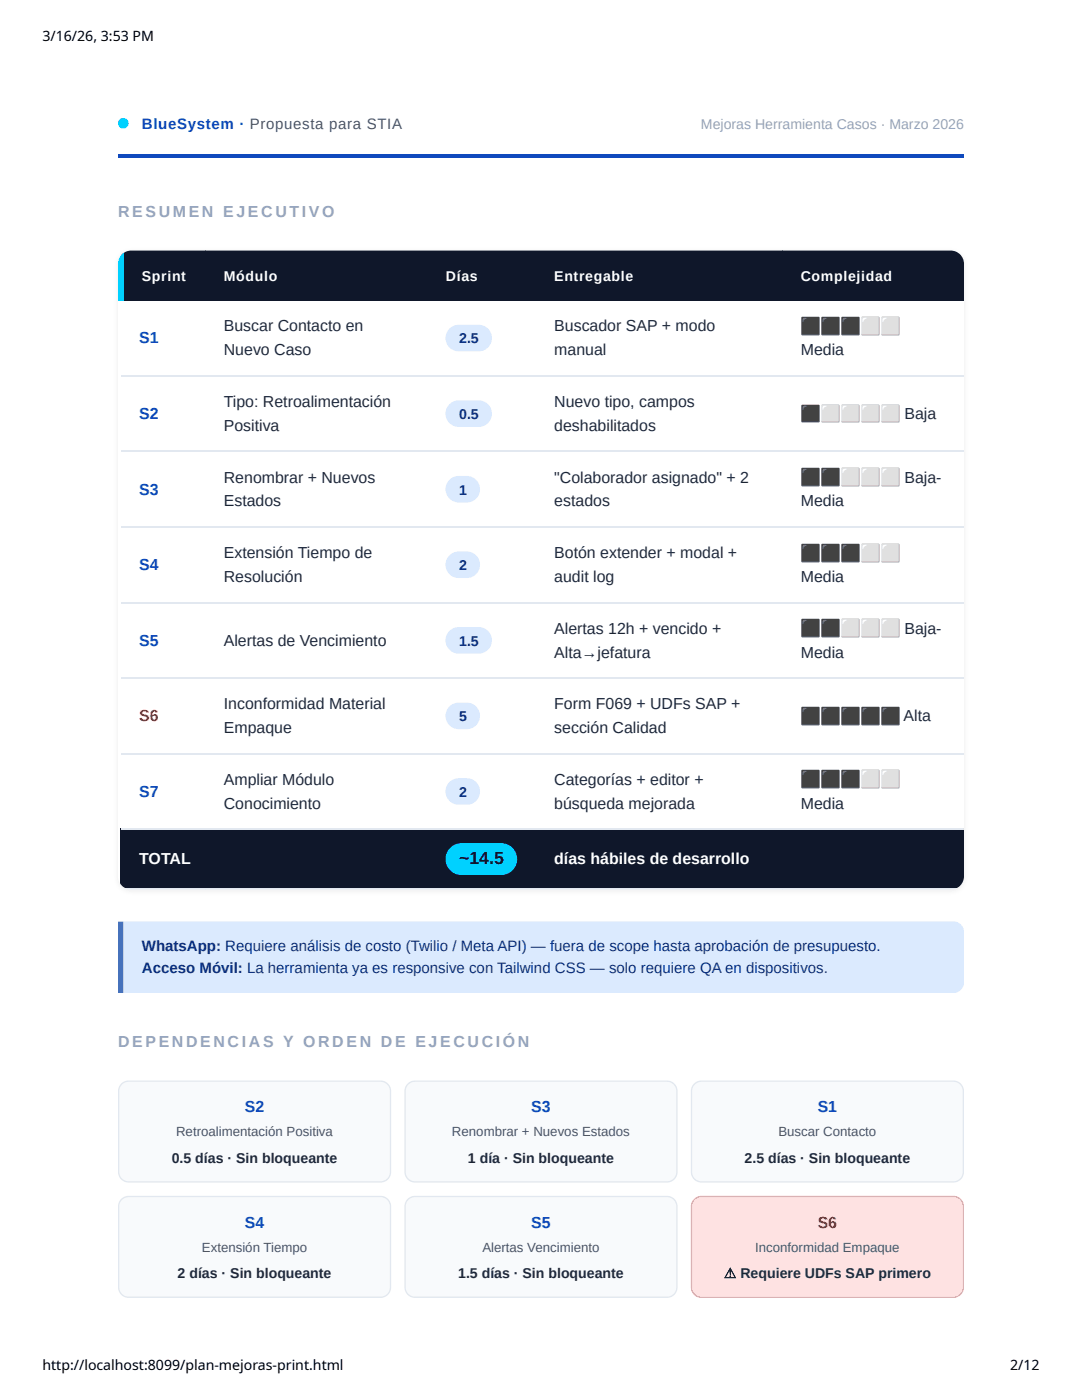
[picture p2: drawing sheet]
<svg xmlns="http://www.w3.org/2000/svg" width="216mm" height="279mm" viewBox="0 0 216 279" stroke-linecap="round" stroke-linejoin="round" font-family="sans-serif">
<defs><g id="words">
<text font-size="3.5" fill="#0f172a" x="91.6" y="172.5">~14.5</text>
<g font-size="3.2" fill="#94a3b8">
<text x="23.5" y="43.4">RESUMEN EJECUTIVO</text>
<text x="23.5" y="209">DEPENDENCIAS Y ORDEN DE EJECUCIÓN</text>
</g>
<g font-size="3.2" fill="#0f49bd">
<text x="27.8" y="68.5">S1</text>
<text x="27.8" y="83.6">S2</text>
<text x="27.8" y="98.7">S3</text>
<text x="27.8" y="113.8">S4</text>
<text x="27.8" y="128.9">S5</text>
<text x="27.8" y="159">S7</text>
<text x="48.9" y="222">S2</text>
<text x="106" y="222">S3</text>
<text x="163.2" y="222">S1</text>
<text x="48.9" y="245">S4</text>
<text x="106" y="245">S5</text>
</g>
<g font-size="3.2" fill="#1e293b">
<text x="44.7" y="66.1">Buscar Contacto en</text>
<text x="44.7" y="70.9">Nuevo Caso</text>
<text x="110.6" y="66.1">Buscador SAP + modo</text>
<text x="110.6" y="70.9">manual</text>
<text x="159.8" y="66.1">⬛⬛⬛⬜⬜</text>
<text x="159.8" y="70.9">Media</text>
<text x="44.7" y="81.2">Tipo: Retroalimentación</text>
<text x="110.6" y="81.2">Nuevo tipo, campos</text>
<text x="159.8" y="83.6">⬛⬜⬜⬜⬜ Baja</text>
<text x="44.7" y="86">Positiva</text>
<text x="110.6" y="86">deshabilitados</text>
<text x="44.7" y="96.3">Renombrar + Nuevos</text>
<text x="44.7" y="101.1">Estados</text>
<text x="110.6" y="96.3">&quot;Colaborador asignado&quot; + 2</text>
<text x="110.6" y="101.1">estados</text>
<text x="159.8" y="96.3">⬛⬛⬜⬜⬜ Baja-</text>
<text x="159.8" y="101.1">Media</text>
<text x="44.7" y="111.4">Extensión Tiempo de</text>
<text x="110.6" y="111.4">Botón extender + modal +</text>
<text x="159.8" y="111.4">⬛⬛⬛⬜⬜</text>
<text x="44.7" y="116.2">Resolución</text>
<text x="110.6" y="116.2">audit log</text>
<text x="159.8" y="116.2">Media</text>
<text x="44.7" y="128.9">Alertas de Vencimiento</text>
<text x="110.6" y="126.5">Alertas 12h + vencido +</text>
<text x="110.6" y="131.2">Alta→jefatura</text>
<text x="159.8" y="126.5">⬛⬛⬜⬜⬜ Baja-</text>
<text x="159.8" y="131.2">Media</text>
<text x="44.7" y="141.6">Inconformidad Material</text>
<text x="110.6" y="141.6">Form F069 + UDFs SAP +</text>
<text x="159.8" y="143.9">⬛⬛⬛⬛⬛ Alta</text>
<text x="44.7" y="146.3">Empaque</text>
<text x="110.6" y="146.3">sección Calidad</text>
<text x="44.7" y="156.6">Ampliar Módulo</text>
<text x="44.7" y="161.4">Conocimiento</text>
<text x="110.6" y="156.6">Categorías + editor +</text>
<text x="110.6" y="161.4">búsqueda mejorada</text>
<text x="159.8" y="156.6">⬛⬛⬛⬜⬜</text>
<text x="159.8" y="161.4">Media</text>
</g>
<g font-size="3.2" fill="#dc2626">
<text x="27.8" y="143.9">S6</text>
<text x="163.2" y="245">S6</text>
</g>
<g font-size="3.2" fill="#fff">
<text x="27.8" y="172.5">TOTAL</text>
<text x="110.6" y="172.5">días hábiles de desarrollo</text>
</g>
<text font-size="3" fill="#0f49bd" x="28.3" y="25.7">BlueSystem · Propuesta para STIA</text>
<g font-size="3" fill="#0a2d7e">
<text x="28.3" y="189.7">WhatsApp: Requiere análisis de costo (Twilio / Meta API) — fuera de scope hasta aprobación de presupuesto.</text>
<text x="28.3" y="194.2">Acceso Móvil: La herramienta ya es responsive con Tailwind CSS — solo requiere QA en dispositivos.</text>
</g>
<g font-size="2.8">
<text x="8.5" y="8.2">3/16/26, 3:53 PM</text>
<text x="8.5" y="273.3">http://localhost:8099/plan-mejoras-print.html</text>
<text x="201.5" y="273.3">2/12</text>
</g>
<text font-size="2.8" fill="#94a3b8" x="139.9" y="25.7">Mejoras Herramienta Casos · Marzo 2026</text>
<g font-size="2.8" fill="#fff">
<text x="28.3" y="56.1">Sprint</text>
<text x="44.7" y="56.1">Módulo</text>
<text x="89" y="56.1">Días</text>
<text x="110.6" y="56.1">Entregable</text>
<text x="159.8" y="56.1">Complejidad</text>
</g>
<g font-size="2.8" fill="#0a2d7e">
<text x="91.6" y="68.5">2.5</text>
<text x="91.6" y="83.6">0.5</text>
<text x="91.6" y="98.7">1</text>
<text x="91.6" y="113.8">2</text>
<text x="91.6" y="128.9">1.5</text>
<text x="91.6" y="143.9">5</text>
<text x="91.6" y="159">2</text>
</g>
<g font-size="2.8" fill="#1e293b">
<text x="34.3" y="232">0.5 días · Sin bloqueante</text>
<text x="93.4" y="232">1 día · Sin bloqueante</text>
<text x="148.6" y="232">2.5 días · Sin bloqueante</text>
<text x="35.4" y="255.1">2 días · Sin bloqueante</text>
<text x="91.4" y="255.1">1.5 días · Sin bloqueante</text>
<text x="144.4" y="255.1">⚠ Requiere UDFs SAP primero</text>
</g>
<g font-size="2.6" fill="#475569">
<text x="35.1" y="226.7">Retroalimentación Positiva</text>
<text x="90.2" y="226.7">Renombrar + Nuevos Estados</text>
<text x="155.3" y="226.7">Buscar Contacto</text>
<text x="40.3" y="249.8">Extensión Tiempo</text>
<text x="96.3" y="249.8">Alertas Vencimiento</text>
<text x="150.7" y="249.8">Inconformidad Empaque</text>
</g>
</g></defs>
<path d="M23.5 30.7h168.9v.8h-168.9z" fill="#0f49bd"/>
<g fill="#0f172a">
<path d="M24.1 50h16.9v10.1h-16.9z"/>
<path d="M41 50h44.2v10.1h-44.2z"/>
<path d="M85.2 50h21.7v10.1h-21.7z"/>
<path d="M106.9 50h49.2v10.1h-49.2z"/>
<path d="M156.1 50h36.3v10.1h-36.3z"/>
<path d="M24.1 165.4h61.1v11.9h-61.1z"/>
<path d="M85.2 165.4h21.7v11.9h-21.7z"/>
<path d="M106.9 165.4h85.5v11.9h-85.5z"/>
</g>
<path d="M23.5 50h1.1v10.1h-1.1z" fill="#00d1ff"/>
<path d="M24.1 75h168.3M24.1 90.1h168.3M24.1 105.2h168.3M24.1 120.3h168.3M24.1 135.3h168.3M24.1 150.4h168.3M24.1 165.5h168.3M24.1 177.4h168.3" fill="none" stroke="#e2e8f0" stroke-width=".26"/>
<path d="M24.1 183.9h166.1a2.12 2.12 0 0 1 2.2 2.1v10.1a2.12 2.12 0 0 1-2.2 2.1h-166.1z" fill="#dbeafe"/>
<path d="M23.5 183.9h1.1v14.3h-1.1z" fill="#3b82f6"/>
<circle cx="24.6" cy="24.6" r="1.06" fill="#00d1ff"/>
<g fill="#dbeafe">
<path d="M89.7 65.6l.7-.5 .8-.3h4.3a2.65 2.65 0 0 1 2.7 2.7 2.65 2.65 0 0 1-2.7 2.6h-4a2.65 2.65 0 0 1-2.4-1.6 2.65 2.65 0 0 1 .6-2.9z"/>
<path d="M89.7 80.7l.7-.5 .8-.3h4.3a2.65 2.65 0 0 1 2.7 2.6 2.65 2.65 0 0 1-2.7 2.7h-4a2.65 2.65 0 0 1-2.4-1.6 2.65 2.65 0 0 1 .6-2.9z"/>
<path d="M89.7 95.8l.5-.5 .8-.3h2.1a2.65 2.65 0 0 1 2.7 2.6 2.65 2.65 0 0 1-2.7 2.7h-1.6a2.65 2.65 0 0 1-2.4-1.7 2.65 2.65 0 0 1 .6-2.8z"/>
<path d="M89.7 110.8l.7-.5 .6-.2h2.1a2.65 2.65 0 0 1 2.7 2.6 2.65 2.65 0 0 1-2.7 2.7h-1.6a2.65 2.65 0 0 1-2.4-1.7 2.65 2.65 0 0 1 .6-2.9z"/>
<path d="M89.7 125.9l.7-.5 .8-.2 4.3-.1a2.65 2.65 0 0 1 2.7 2.7 2.65 2.65 0 0 1-2.7 2.6h-4a2.65 2.65 0 0 1-2.4-1.6 2.65 2.65 0 0 1 .6-2.9z"/>
<path d="M89.7 141l.5-.4 .8-.3 2.1-.1a2.65 2.65 0 0 1 2.7 2.7 2.65 2.65 0 0 1-2.7 2.6h-1.6a2.65 2.65 0 0 1-2.4-1.6 2.65 2.65 0 0 1 .6-2.9z"/>
<path d="M89.7 156.1l.5-.4 .8-.3 2.1-.1a2.65 2.65 0 0 1 2.7 2.7 2.65 2.65 0 0 1-2.7 2.6h-1.6a2.65 2.65 0 0 1-2.4-1.6 2.65 2.65 0 0 1 .6-2.9z"/>
</g>
<path d="M89.8 169.2l.9-.6 1.2-.3h8.1a3.2 3.2 0 0 1 3.2 3.1 3.2 3.2 0 0 1-3.2 3.2h-7.9a3.2 3.2 0 0 1-3-1.9 3.2 3.2 0 0 1 .7-3.5z" fill="#00d1ff"/>
<path d="M24.3 216.3a1.98 1.98 0 0 1 1.4-.5h50.2a1.98 1.98 0 0 1 2 2v16.1a1.98 1.98 0 0 1-2 2h-50.2a1.98 1.98 0 0 1-2-2v-16.1a1.98 1.98 0 0 1 .6-1.5z" fill="#f8fafc"/>
<path d="M24.3 216.3a1.98 1.98 0 0 1 1.4-.5h50.2a1.98 1.98 0 0 1 2 2v16.1a1.98 1.98 0 0 1-2 2h-50.2a1.98 1.98 0 0 1-2-2v-16.1a1.98 1.98 0 0 1 .6-1.5z" fill="none" stroke="#e2e8f0" stroke-width=".26"/>
<path d="M81.4 216.3a1.98 1.98 0 0 1 1.4-.5h50.3a1.98 1.98 0 0 1 2 2v16.1a1.98 1.98 0 0 1-2 2h-50.3a1.98 1.98 0 0 1-2-2v-16.1a1.98 1.98 0 0 1 .6-1.5z" fill="#f8fafc"/>
<path d="M81.4 216.3a1.98 1.98 0 0 1 1.4-.5h50.3a1.98 1.98 0 0 1 2 2v16.1a1.98 1.98 0 0 1-2 2h-50.3a1.98 1.98 0 0 1-2-2v-16.1a1.98 1.98 0 0 1 .6-1.5z" fill="none" stroke="#e2e8f0" stroke-width=".26"/>
<path d="M138.6 216.3a1.98 1.98 0 0 1 1.4-.5h50.2a1.98 1.98 0 0 1 2 2v16.1a1.98 1.98 0 0 1-2 2h-50.2a1.98 1.98 0 0 1-2-2v-16.1a1.98 1.98 0 0 1 .6-1.5z" fill="#f8fafc"/>
<path d="M138.6 216.3a1.98 1.98 0 0 1 1.4-.5h50.2a1.98 1.98 0 0 1 2 2v16.1a1.98 1.98 0 0 1-2 2h-50.2a1.98 1.98 0 0 1-2-2v-16.1a1.98 1.98 0 0 1 .6-1.5z" fill="none" stroke="#e2e8f0" stroke-width=".26"/>
<path d="M24.3 239.4a1.98 1.98 0 0 1 1.4-.6h50.2a1.98 1.98 0 0 1 2 2v16.1a1.98 1.98 0 0 1-2 2h-50.2a1.98 1.98 0 0 1-2-2v-16.1a1.98 1.98 0 0 1 .6-1.4z" fill="#f8fafc"/>
<path d="M24.3 239.4a1.98 1.98 0 0 1 1.4-.6h50.2a1.98 1.98 0 0 1 2 2v16.1a1.98 1.98 0 0 1-2 2h-50.2a1.98 1.98 0 0 1-2-2v-16.1a1.98 1.98 0 0 1 .6-1.4z" fill="none" stroke="#e2e8f0" stroke-width=".26"/>
<path d="M81.4 239.4a1.98 1.98 0 0 1 1.4-.6h50.3a1.98 1.98 0 0 1 2 2v16.1a1.98 1.98 0 0 1-2 2h-50.3a1.98 1.98 0 0 1-2-2v-16.1a1.98 1.98 0 0 1 .6-1.4z" fill="#f8fafc"/>
<path d="M81.4 239.4a1.98 1.98 0 0 1 1.4-.6h50.3a1.98 1.98 0 0 1 2 2v16.1a1.98 1.98 0 0 1-2 2h-50.3a1.98 1.98 0 0 1-2-2v-16.1a1.98 1.98 0 0 1 .6-1.4z" fill="none" stroke="#e2e8f0" stroke-width=".26"/>
<path d="M138.6 239.4a1.98 1.98 0 0 1 1.4-.6h50.2a1.98 1.98 0 0 1 2 2v16.1a1.98 1.98 0 0 1-2 2h-50.2a1.98 1.98 0 0 1-2-2v-16.1a1.98 1.98 0 0 1 .6-1.4z" fill="#fee2e2"/>
<path d="M138.6 239.4a1.98 1.98 0 0 1 1.4-.6h50.2a1.98 1.98 0 0 1 2 2v16.1a1.98 1.98 0 0 1-2 2h-50.2a1.98 1.98 0 0 1-2-2v-16.1a1.98 1.98 0 0 1 .6-1.4z" fill="none" stroke="#fca5a5" stroke-width=".26"/>
<use href="#words"/>
</svg>
